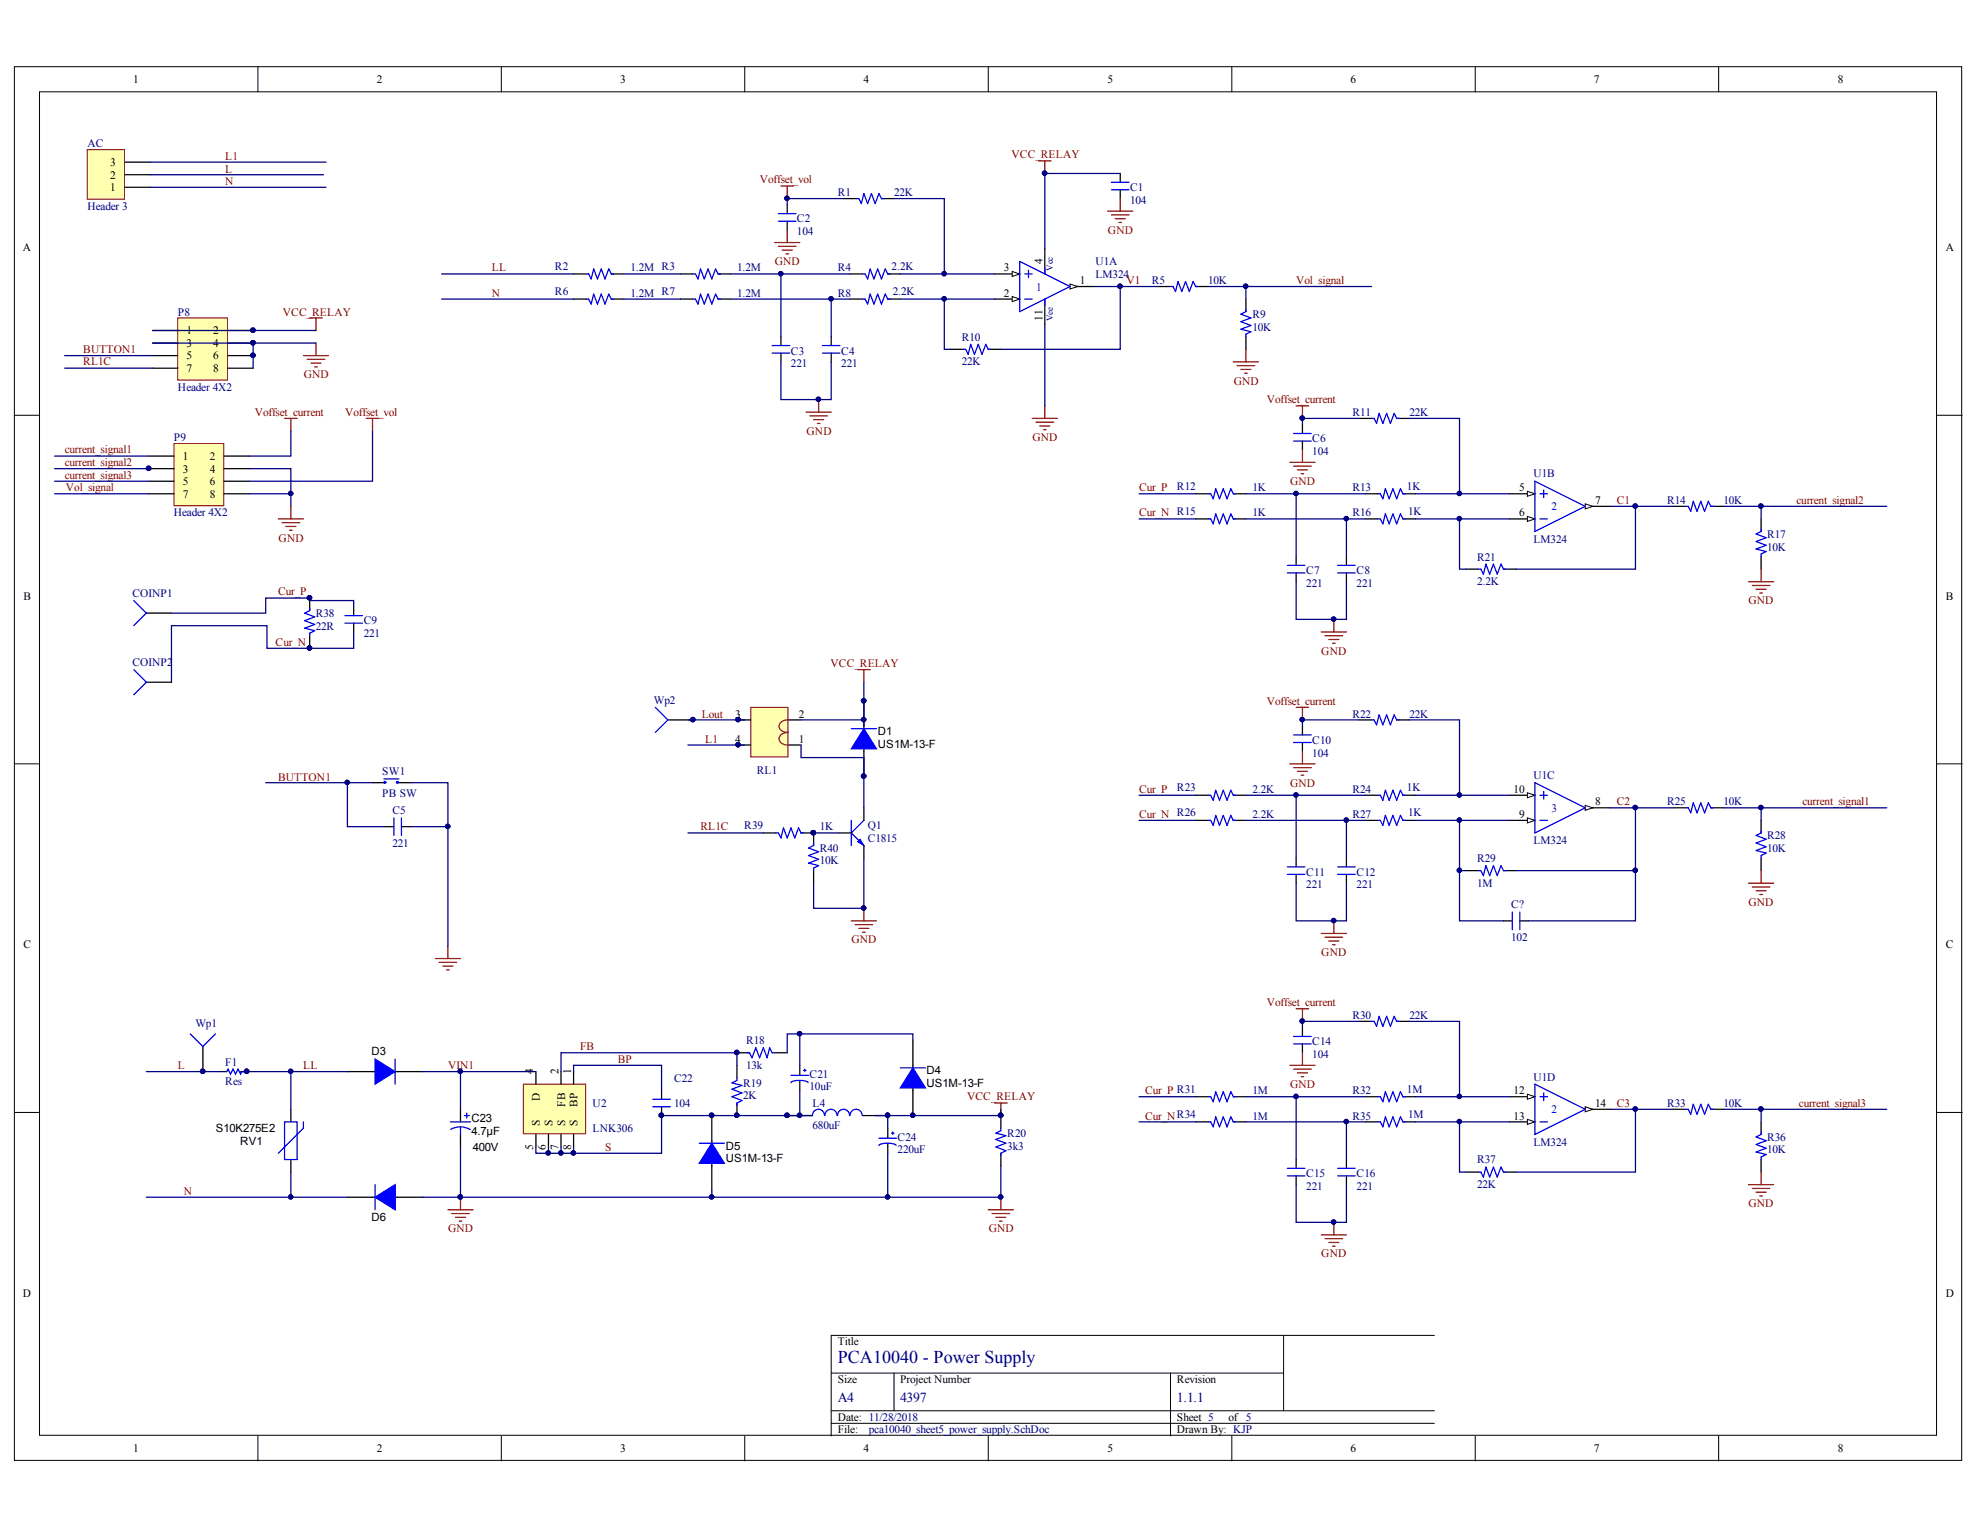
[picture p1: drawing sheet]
<svg xmlns="http://www.w3.org/2000/svg" width="279mm" height="216mm" viewBox="0 0 279 216" stroke-linecap="round" stroke-linejoin="round" font-family="sans-serif">
<defs><g id="words">
<text font-size="2.5" fill="#000080" x="118.2" y="192.3">PCA10040 - Power Supply</text>
<g font-size="1.9" fill="#000080">
<text x="118.2" y="197.8">A4</text>
<text x="127" y="197.8">4397</text>
<text x="166.1" y="197.8">1.1.1</text>
</g>
<g font-size="1.6">
<text x="18.8" y="11.8">1</text>
<text x="53.2" y="11.8">2</text>
<text x="87.5" y="11.8">3</text>
<text x="121.8" y="11.8">4</text>
<text x="156.3" y="11.8">5</text>
<text x="190.6" y="11.8">6</text>
<text x="224.9" y="11.8">7</text>
<text x="259.3" y="11.8">8</text>
<text x="15.6" y="23.4">3</text>
<text x="15.6" y="27">1</text>
<text x="15.6" y="25.2">2</text>
<text x="3.2" y="35.4">A</text>
<text x="274.6" y="35.4">A</text>
<text x="141.6" y="38.3">3</text>
<text x="141.6" y="41.8">2</text>
<text x="147.1" y="37.3" transform="rotate(-90 147.1 37.3)">4</text>
<text x="152.4" y="40.1">1</text>
<text x="26.3" y="47.2">1</text>
<text x="30.1" y="47.2">2</text>
<text x="147.1" y="45.2" transform="rotate(-90 147.1 45.2)">11</text>
<text x="26.3" y="48.9">3</text>
<text x="26.3" y="50.7">5</text>
<text x="26.3" y="52.5">7</text>
<text x="30.1" y="48.9">4</text>
<text x="30.1" y="50.7">6</text>
<text x="30.1" y="52.5">8</text>
<text x="25.8" y="64.9">1</text>
<text x="29.6" y="64.9">2</text>
<text x="25.8" y="66.7">3</text>
<text x="25.8" y="68.5">5</text>
<text x="25.8" y="70.2">7</text>
<text x="29.6" y="66.7">4</text>
<text x="29.6" y="68.5">6</text>
<text x="29.6" y="70.2">8</text>
<text x="214.4" y="69.3">5</text>
<text x="225.1" y="71.1">7</text>
<text x="214.4" y="72.9">6</text>
<text x="3.3" y="84.6">B</text>
<text x="274.6" y="84.6">B</text>
<text x="103.8" y="101.3">3</text>
<text x="112.7" y="101.3">2</text>
<text x="103.8" y="104.8">4</text>
<text x="112.7" y="104.8">1</text>
<text x="123.9" y="105.5">US1M-13-F</text>
<text x="123.9" y="103.7">D1</text>
<text x="213.6" y="111.8">10</text>
<text x="225.1" y="113.6">8</text>
<text x="214.4" y="115.4">9</text>
<text x="3.3" y="133.8">C</text>
<text x="274.6" y="133.8">C</text>
<text x="52.4" y="148.9">D3</text>
<text x="75.3" y="151.6" transform="rotate(-90 75.3 151.6)">4</text>
<text x="76.2" y="155.4" transform="rotate(-90 76.2 155.4)">D</text>
<text x="78.8" y="151.6" transform="rotate(-90 78.8 151.6)">2</text>
<text x="80.6" y="151.6" transform="rotate(-90 80.6 151.6)">1</text>
<text x="130.7" y="153.3">US1M-13-F</text>
<text x="130.7" y="151.6">D4</text>
<text x="213.6" y="154.4">12</text>
<text x="30.4" y="159.8">S10K275E2</text>
<text x="33.9" y="161.5">RV1</text>
<text x="66.5" y="160.1">4.7µF</text>
<text x="66.5" y="158.3">C23</text>
<text x="76.2" y="158.8" transform="rotate(-90 76.2 158.8)">S</text>
<text x="78" y="158.8" transform="rotate(-90 78 158.8)">S</text>
<text x="79.7" y="158.8" transform="rotate(-90 79.7 158.8)">S</text>
<text x="79.7" y="156.2" transform="rotate(-90 79.7 156.2)">FB</text>
<text x="81.5" y="158.8" transform="rotate(-90 81.5 158.8)">S</text>
<text x="81.5" y="156.2" transform="rotate(-90 81.5 156.2)">BP</text>
<text x="213.6" y="158">13</text>
<text x="225.1" y="156.2">14</text>
<text x="66.7" y="162.4">400V</text>
<text x="75.3" y="162.3" transform="rotate(-90 75.3 162.3)">5</text>
<text x="77" y="162.3" transform="rotate(-90 77 162.3)">6</text>
<text x="78.8" y="162.3" transform="rotate(-90 78.8 162.3)">7</text>
<text x="80.6" y="162.3" transform="rotate(-90 80.6 162.3)">8</text>
<text x="102.4" y="164">US1M-13-F</text>
<text x="102.4" y="162.2">D5</text>
<text x="52.4" y="172.4">D6</text>
<text x="3.2" y="183">D</text>
<text x="274.6" y="183">D</text>
<text x="118.2" y="189.9">Title</text>
<text x="118.2" y="195.2">Size</text>
<text x="127" y="195.2">Project Number</text>
<text x="166.1" y="195.2">Revision</text>
<text x="118.2" y="200.5">Date: 11/28/2018</text>
<text x="118.2" y="202.3">File:</text>
<text x="166.1" y="200.5">Sheet 5</text>
<text x="166.1" y="202.3">Drawn By: KJP</text>
<text x="173.3" y="200.5">of 5</text>
<text x="18.8" y="204.9">1</text>
<text x="53.2" y="204.9">2</text>
<text x="87.5" y="204.9">3</text>
<text x="121.8" y="204.9">4</text>
<text x="156.3" y="204.9">5</text>
<text x="190.6" y="204.9">6</text>
<text x="224.9" y="204.9">7</text>
<text x="259.3" y="204.9">8</text>
</g>
<g font-size="1.6" fill="#000080">
<text x="12.3" y="20.8">AC</text>
<text x="12.3" y="29.6">Header 3</text>
<text x="118.2" y="27.6">R1</text>
<text x="126.2" y="27.6">22K</text>
<text x="159.5" y="27">C1</text>
<text x="159.5" y="28.7">104</text>
<text x="112.5" y="31.4">C2</text>
<text x="112.5" y="33.1">104</text>
<text x="78.3" y="38.1">R2</text>
<text x="78.3" y="41.7">R6</text>
<text x="89" y="38.3">1.2M R3</text>
<text x="89" y="41.8">1.2M R7</text>
<text x="104" y="38.3">1.2M</text>
<text x="104" y="41.8">1.2M</text>
<text x="118.2" y="38.3">R4</text>
<text x="118.2" y="41.8">R8</text>
<text x="125.8" y="38.1">2.2K</text>
<text x="126" y="41.7">2.2K</text>
<text x="154.6" y="37.5">U1A</text>
<text x="154.6" y="39.2">LM324</text>
<text x="162.5" y="40.1">R5</text>
<text x="170.5" y="40.1">10K</text>
<text x="25.1" y="44.6">P8</text>
<text x="176.7" y="44.9">R9</text>
<text x="176.7" y="46.7">10K</text>
<text x="111.6" y="50">C3</text>
<text x="111.6" y="51.8">221</text>
<text x="118.7" y="50">C4</text>
<text x="118.7" y="51.8">221</text>
<text x="135.7" y="48.1">R10</text>
<text x="135.7" y="51.6">22K</text>
<text x="25.1" y="55.1">Header 4X2</text>
<text x="190.8" y="58.7">R11</text>
<text x="198.9" y="58.7">22K</text>
<text x="24.5" y="62.2">P9</text>
<text x="185.2" y="62.4">C6</text>
<text x="185.2" y="64.2">104</text>
<text x="166.1" y="69.1">R12</text>
<text x="176.7" y="69.3">1K</text>
<text x="190.8" y="69.3">R13</text>
<text x="198.5" y="69.1">1K</text>
<text x="216.4" y="67.4">U1B</text>
<text x="235.2" y="71.1">R14</text>
<text x="243.2" y="71.1">10K</text>
<text x="24.5" y="72.9">Header 4X2</text>
<text x="176.7" y="72.9">1K</text>
<text x="190.8" y="72.9">R16</text>
<text x="198.7" y="72.7">1K</text>
<text x="216.4" y="76.6">LM324</text>
<text x="249.4" y="75.9">R17</text>
<text x="249.4" y="77.7">10K</text>
<text x="184.3" y="81.1">C7</text>
<text x="184.3" y="82.8">221</text>
<text x="191.4" y="81.1">C8</text>
<text x="191.4" y="82.8">221</text>
<text x="208.4" y="79.1">R21</text>
<text x="208.4" y="82.6">2.2K</text>
<text x="18.7" y="84.2">COINP1</text>
<text x="44.6" y="87.1">R38</text>
<text x="44.6" y="88.8">22R</text>
<text x="51.3" y="88.1">C9</text>
<text x="51.3" y="89.9">221</text>
<text x="18.7" y="94">COINP2</text>
<text x="92.3" y="99.3">Wp2</text>
<text x="190.8" y="101.3">R22</text>
<text x="198.9" y="101.3">22K</text>
<text x="185.2" y="105">C10</text>
<text x="185.2" y="106.8">104</text>
<text x="53.9" y="109.4">SW1</text>
<text x="53.9" y="112.4">PB SW</text>
<text x="106.8" y="109.2">RL1</text>
<text x="166.1" y="111.7">R23</text>
<text x="176.7" y="111.8">2.2K</text>
<text x="190.8" y="111.8">R24</text>
<text x="198.5" y="111.7">1K</text>
<text x="216.4" y="109.9">U1C</text>
<text x="235.2" y="113.6">R25</text>
<text x="243.2" y="113.6">10K</text>
<text x="55.4" y="114.9">C5</text>
<text x="55.4" y="119.5">221</text>
<text x="105" y="117">R39</text>
<text x="115.7" y="117.2">1K</text>
<text x="122.4" y="117">Q1</text>
<text x="122.4" y="118.8">C1815</text>
<text x="176.7" y="115.4">2.2K</text>
<text x="190.8" y="115.4">R27</text>
<text x="198.7" y="115.2">1K</text>
<text x="216.4" y="119.1">LM324</text>
<text x="249.4" y="118.4">R28</text>
<text x="115.7" y="120.2">R40</text>
<text x="115.7" y="122">10K</text>
<text x="184.3" y="123.6">C11</text>
<text x="184.3" y="125.4">221</text>
<text x="191.4" y="123.6">C12</text>
<text x="191.4" y="125.4">221</text>
<text x="208.4" y="121.6">R29</text>
<text x="208.4" y="125.2">1M</text>
<text x="249.4" y="120.2">10K</text>
<text x="213.3" y="128.1">C?</text>
<text x="213.3" y="132.8">102</text>
<text x="190.8" y="143.8">R30</text>
<text x="198.9" y="143.8">22K</text>
<text x="27.6" y="144.9">Wp1</text>
<text x="105.3" y="147.3">R18</text>
<text x="185.2" y="147.5">C14</text>
<text x="185.2" y="149.3">104</text>
<text x="31.8" y="150.4">F1</text>
<text x="31.8" y="153.2">Res</text>
<text x="95.1" y="152.7">C22</text>
<text x="104.9" y="153.3">R19</text>
<text x="104.9" y="155.1">2K</text>
<text x="105.3" y="150.9">13k</text>
<text x="114.2" y="152.2">C21</text>
<text x="114.2" y="153.8">10uF</text>
<text x="176.7" y="154.4">1M</text>
<text x="190.8" y="154.4">R32</text>
<text x="198.5" y="154.3">1M</text>
<text x="216.4" y="152.5">U1D</text>
<text x="83.6" y="156.2">U2</text>
<text x="83.6" y="159.8">LNK306</text>
<text x="95.1" y="156.2">104</text>
<text x="114.7" y="156.2">L4</text>
<text x="114.7" y="159.3">680uF</text>
<text x="126.7" y="160.9">C24</text>
<text x="142.1" y="160.4">R20</text>
<text x="176.7" y="158">1M</text>
<text x="190.8" y="158">R35</text>
<text x="198.7" y="157.8">1M</text>
<text x="216.4" y="161.7">LM324</text>
<text x="235.2" y="156.2">R33</text>
<text x="243.2" y="156.2">10K</text>
<text x="249.4" y="160.9">R36</text>
<text x="126.7" y="162.7">220uF</text>
<text x="142.1" y="162.2">3k3</text>
<text x="184.3" y="166.1">C15</text>
<text x="184.3" y="167.9">221</text>
<text x="191.4" y="166.1">C16</text>
<text x="191.4" y="167.9">221</text>
<text x="208.4" y="164.2">R37</text>
<text x="208.4" y="167.7">22K</text>
<text x="249.4" y="162.7">10K</text>
<text x="122.6" y="202.3">pca10040_sheet5_power_supply.SchDoc</text>
</g>
<g font-size="1.6" fill="#800000">
<text x="31.8" y="22.6">L1</text>
<text x="142.7" y="22.3">VCC_RELAY</text>
<text x="31.8" y="26.1">N</text>
<text x="31.8" y="24.3">L</text>
<text x="107.2" y="25.9">Voffset_vol</text>
<text x="156.3" y="33">GND</text>
<text x="69.4" y="38.3">LL</text>
<text x="69.4" y="41.8">N</text>
<text x="109.3" y="37.5">GND</text>
<text x="159" y="40.1">V1</text>
<text x="182.9" y="40.1">Vol_signal</text>
<text x="39.9" y="44.6">VCC_RELAY</text>
<text x="11.8" y="51.6">RL1C</text>
<text x="11.8" y="49.9">BUTTON1</text>
<text x="42.9" y="53.3">GND</text>
<text x="35.9" y="58.7">Voffset_current</text>
<text x="48.7" y="58.7">Voffset_vol</text>
<text x="174.1" y="54.3">GND</text>
<text x="178.8" y="56.9">Voffset_current</text>
<text x="9.1" y="64">current_signal1</text>
<text x="9.1" y="65.8">current_signal2</text>
<text x="113.8" y="61.4">GND</text>
<text x="145.7" y="62.2">GND</text>
<text x="9.1" y="67.5">current_signal3</text>
<text x="9.3" y="69.3">Vol_signal</text>
<text x="160.7" y="69.3">Cur_P</text>
<text x="182.1" y="68.5">GND</text>
<text x="228.1" y="71.1">C1</text>
<text x="253.5" y="71.1">current_signal2</text>
<text x="39.3" y="76.4">GND</text>
<text x="160.7" y="72.9">Cur_N R15</text>
<text x="39.2" y="84">Cur_P</text>
<text x="246.7" y="85.3">GND</text>
<text x="38.9" y="91.1">Cur_N</text>
<text x="117.2" y="94.2">VCC_RELAY</text>
<text x="186.5" y="92.4">GND</text>
<text x="99" y="101.3">Lout</text>
<text x="178.8" y="99.5">Voffset_current</text>
<text x="99.5" y="104.8">L1</text>
<text x="39.2" y="110.1">BUTTON1</text>
<text x="160.7" y="111.8">Cur_P</text>
<text x="182.1" y="111">GND</text>
<text x="228.1" y="113.6">C2</text>
<text x="254.4" y="113.6">current_signal1</text>
<text x="98.8" y="117.2">RL1C</text>
<text x="160.7" y="115.4">Cur_N R26</text>
<text x="246.7" y="127.8">GND</text>
<text x="120.2" y="133.1">GND</text>
<text x="186.5" y="134.9">GND</text>
<text x="178.8" y="142">Voffset_current</text>
<text x="81.9" y="148.2">FB</text>
<text x="87.2" y="150">BP</text>
<text x="25.1" y="150.9">L</text>
<text x="42.8" y="150.9">LL</text>
<text x="63.2" y="150.9">VIN1</text>
<text x="136.5" y="155.3">VCC_RELAY</text>
<text x="161.6" y="154.4">Cur_P R31</text>
<text x="182.1" y="153.5">GND</text>
<text x="161.6" y="158">Cur_NR34</text>
<text x="228.1" y="156.2">C3</text>
<text x="253.8" y="156.2">current_signal3</text>
<text x="85.4" y="162.4">S</text>
<text x="26" y="168.6">N</text>
<text x="63.2" y="173.9">GND</text>
<text x="139.5" y="173.9">GND</text>
<text x="246.7" y="170.3">GND</text>
<text x="186.5" y="177.4">GND</text>
</g>
<g font-size="1.6" fill="#00f">
<text x="146.2" y="41">1</text>
<text x="218.9" y="72">2</text>
<text x="218.9" y="114.5">3</text>
<text x="218.9" y="157.1">2</text>
</g>
<g font-size="1.3" fill="#000080">
<text x="148.6" y="38.2" transform="rotate(-90 148.6 38.2)">Vcc</text>
<text x="148.6" y="45.3" transform="rotate(-90 148.6 45.3)">Vee</text>
</g>
</g></defs>
<g fill="#fff" stroke="#000" stroke-width=".14">
<path d="M2 9.4h274.8v196.7h-274.8z"/>
<path d="M5.6 13h267.7v189.5h-267.7z"/>
</g>
<g fill="none" stroke="#000" stroke-width=".14">
<path d="M36.4 9.4v3.6M70.7 9.4v3.6M105.1 9.4v3.6M139.5 9.4v3.6M173.8 9.4v3.6M208.2 9.4v3.6M242.5 9.4v3.6M2 58.6h3.6M273.3 58.6h3.6M2 107.8h3.6M273.3 107.8h3.6M2 157h3.6"/>
<path d="M273.3 157h3.6M117.3 193.8h63.8M117.3 199.1h85.1M126.2 193.8v5.3M165.2 193.8v8.8M181.1 188.4v10.7M202.4 188.4h-85.1v14.2M36.4 202.6v3.6M70.7 202.6v3.6M105.1 202.6v3.6M117.3 200.8h85.1M139.5 202.6v3.6"/>
<path d="M173.8 202.6v3.6M208.2 202.6v3.6M242.5 202.6v3.6"/>
</g>
<path d="M147.4 35.1v3.6M151 40.4h3.5" fill="none" stroke="#000" stroke-width=".18"/>
<path d="M151 40.1l1 .3-1 .4z" fill="#fff"/>
<path d="M151 40.1l1 .3-1 .4z" fill="none" stroke="#000" stroke-width=".14"/>
<path d="M140.3 38.7h3.6M147.4 42.2v3.5" fill="none" stroke="#000" stroke-width=".18"/>
<path d="M142.8 38.3l1.1 .4-1.1 .3z" fill="#fff"/>
<path d="M142.8 38.3l1.1 .4-1.1 .3z" fill="none" stroke="#000" stroke-width=".14"/>
<path d="M140.3 42.2h3.6" fill="none" stroke="#000" stroke-width=".18"/>
<path d="M142.8 41.8l1.1 .4-1.1 .4z" fill="#fff"/>
<path d="M142.8 41.8l1.1 .4-1.1 .4z" fill="none" stroke="#000" stroke-width=".14"/>
<g fill="none" stroke="#00f" stroke-width=".18">
<path d="M82.7 38.7h.4l.3 .7 .4-1.5 .5 1.5 .5-1.5 .6 1.5 .5-1.5 .4 .8h.3M97.8 38.7h.3l.4 .7 .3-1.5 .6 1.5 .5-1.5 .5 1.5 .6-1.5 .3 .8h.4M109.8 31.2h2.5M109.8 30.2h2.5M120.8 28h.4l.3 .7 .4-1.4 .5 1.4 .6-1.4 .5 1.4 .5-1.4 .4 .7h.3M121.7 38.7h.4l.3 .7 .4-1.5 .5 1.5 .6-1.5 .5 1.5 .5-1.5 .4 .8h.3M143.9 36.9l7.1 3.5-7.1 3.6zM144.6 38.7h1.1M145.1 38.1v1.1M147.4 37.8v.9M156.8 26.8h2.5M156.8 25.7h2.5"/>
<path d="M82.7 42.2h.4l.3 .7 .4-1.4 .5 1.4 .5-1.4 .6 1.4 .5-1.4 .4 .7h.3M97.8 42.2h.3l.4 .7 .3-1.4 .6 1.4 .5-1.4 .5 1.4 .6-1.4 .3 .7h.4M109 49.8h2.4M109 48.8h2.4M116.1 49.8h2.4M116.1 48.8h2.4M121.7 42.2h.4l.3 .7 .4-1.4 .5 1.4 .6-1.4 .5 1.4 .5-1.4 .4 .7h.3M135.9 49.3h.4l.3 .7 .4-1.4 .5 1.4 .5-1.4 .6 1.4 .5-1.4 .4 .7h.3M144.6 42.2h1.1M147.4 42.2v.9M165.2 40.4h.3l.4 .7 .3-1.4 .6 1.4 .5-1.4 .5 1.4 .6-1.4 .3 .7h.4M175.8 43.6v.4l-.7 .3 1.4 .6-1.4 .5 1.4 .5-1.4 .6 1.4 .3-.7 .4v.3"/>
</g>
<g fill="none" stroke="#000" stroke-width=".18">
<path d="M80.9 38.7h1.8M86.3 38.7h1.7M96 38.7h1.8M101.3 38.7h1.8M111.1 28.9v1.3M111.1 31.2v1.3M119.1 28h1.7M120 38.7h1.7M124.4 28h1.8M125.3 38.7h1.7M158.1 24.5v1.2M158.1 26.8v1.2"/>
<path d="M80.9 42.2h1.8M86.3 42.2h1.7M96 42.2h1.8M101.3 42.2h1.8M110.2 47.5v1.3M110.2 49.8v1.3M117.3 47.5v1.3M117.3 49.8v1.3M120 42.2h1.7M125.3 42.2h1.7M134.1 49.3h1.8M139.5 49.3h1.7"/>
<path d="M163.4 40.4h1.8M168.7 40.4h1.8M175.8 42.2v1.8M175.8 47.5v1.8M223.7 156.5h3.5"/>
</g>
<g fill="none" stroke="#800000" stroke-width=".18">
<path d="M109.3 34.2h3.6M109.8 34.8h2.5M110.2 26.3h1.8M110.4 35.3h1.4M110.9 35.8h.4M111.1 26.3v1.7M111.1 32.5v1.7M146.6 22.7h1.7M147.4 22.7v1.8M156.3 29.8h3.6M156.8 30.3h2.5M157.4 30.9h1.4"/>
<path d="M157.9 31.4h.4M158.1 28v1.8M113.7 58.2h3.6M114.3 58.7h2.5M114.8 59.2h1.4M115.3 59.8h.4M115.5 56.4v1.8M145.7 59h3.5M146.2 59.6h2.5M147.4 57.3v1.7M174 51.1h3.6M174.6 51.6h2.5"/>
<path d="M175.1 52.1h1.4M175.6 52.7h.4M175.8 49.3v1.8M146.7 60.1h1.4M147.3 60.6h.3"/>
</g>
<g fill="#000080" stroke="#000080" stroke-width=".14">
<circle cx="147.4" cy="24.4" r=".31"/>
<circle cx="115.5" cy="56.3" r=".31"/>
<circle cx="111.1" cy="28" r=".31"/>
</g>
<path d="M223.7 156.2l1.1 .3-1.1 .4z" fill="#fff"/>
<path d="M223.7 156.2l1.1 .3-1.1 .4z" fill="none" stroke="#000" stroke-width=".14"/>
<path d="M213 154.8h3.6" fill="none" stroke="#000" stroke-width=".18"/>
<path d="M215.5 154.4l1.1 .4-1.1 .3z" fill="#fff"/>
<path d="M215.5 154.4l1.1 .4-1.1 .3z" fill="none" stroke="#000" stroke-width=".14"/>
<path d="M213 158.3h3.6" fill="none" stroke="#000" stroke-width=".18"/>
<path d="M215.5 158l1.1 .3-1.1 .4z" fill="#fff"/>
<path d="M215.5 158l1.1 .3-1.1 .4z" fill="none" stroke="#000" stroke-width=".14"/>
<g fill="none" stroke="#00f" stroke-width=".18">
<path d="M170.5 154.8h.3l.4 .7 .4-1.4 .5 1.4 .5-1.4 .5 1.4 .6-1.4 .3 .7h.4M170.5 158.3h.3l.4 .7 .4-1.4 .5 1.4 .5-1.4 .5 1.4 .6-1.4 .3 .7h.4M182.5 147.3h2.5M182.5 146.3h2.5M193.5 144.1h.4l.4 .7 .3-1.4 .5 1.4 .6-1.4 .5 1.4 .5-1.4 .4 .7h.3M194.4 154.8h.4l.3 .7 .4-1.4 .5 1.4 .6-1.4 .5 1.4 .5-1.4 .4 .7h.3M194.4 158.3h.4l.3 .7 .4-1.4 .5 1.4 .6-1.4 .5 1.4 .5-1.4 .4 .7h.3M216.6 153l7.1 3.5-7.1 3.6zM217.3 154.8h1.1M217.3 158.3h1.1M217.8 154.2v1.1M237.9 156.5h.3l.4 .7 .3-1.4 .6 1.4 .5-1.4 .5 1.4 .6-1.4 .3 .7h.4"/>
<path d="M248.5 159.7v.4l-.7 .3 1.4 .6-1.4 .5 1.4 .5-1.4 .6 1.4 .3-.7 .4v.3M181.7 165.9h2.4M181.7 164.9h2.4M188.8 165.9h2.4M188.8 164.9h2.4M208.6 165.4h.4l.3 .7 .4-1.4 .5 1.4 .5-1.4 .6 1.4 .5-1.4 .4 .7h.3"/>
</g>
<g fill="none" stroke="#000" stroke-width=".18">
<path d="M223.7 114h3.5M168.7 154.8h1.8M168.7 158.3h1.8M174 154.8h1.8M174 158.3h1.8M183.8 145v1.3M183.8 147.3v1.3M191.8 144.1h1.7M192.7 154.8h1.7M192.7 158.3h1.7M197.1 144.1h1.8M198 154.8h1.7"/>
<path d="M198 158.3h1.7M236.1 156.5h1.8M241.4 156.5h1.8M248.5 158.3v1.8M182.9 163.6v1.3M182.9 165.9v1.3M190 163.6v1.3M190 165.9v1.3M206.8 165.4h1.8M212.2 165.4h1.7M248.5 163.6v1.8"/>
</g>
<g fill="none" stroke="#800000" stroke-width=".18">
<path d="M182 150.3h3.6M182.5 150.9h2.5M182.9 142.4h1.8M183.1 151.4h1.4M183.6 151.9h.4M183.8 142.4v1.7M183.8 148.6v1.7M186.4 174.3h3.6M187 174.8h2.5M187.5 175.3h1.4M188 175.9h.4M188.2 172.5v1.8"/>
<path d="M246.7 167.2h3.6M247.3 167.7h2.5M247.8 168.2h1.4M248.3 168.8h.4M248.5 165.4v1.8"/>
</g>
<g fill="#000080" stroke="#000080" stroke-width=".14">
<circle cx="188.2" cy="172.4" r=".31"/>
<circle cx="183.8" cy="144.1" r=".31"/>
</g>
<path d="M223.7 113.6l1.1 .4-1.1 .3z" fill="#fff"/>
<path d="M223.7 113.6l1.1 .4-1.1 .3z" fill="none" stroke="#000" stroke-width=".14"/>
<path d="M213 112.2h3.6" fill="none" stroke="#000" stroke-width=".18"/>
<path d="M215.5 111.9l1.1 .3-1.1 .4z" fill="#fff"/>
<path d="M215.5 111.9l1.1 .3-1.1 .4z" fill="none" stroke="#000" stroke-width=".14"/>
<path d="M213 115.8h3.6" fill="none" stroke="#000" stroke-width=".18"/>
<path d="M215.5 115.4l1.1 .4-1.1 .3z" fill="#fff"/>
<path d="M215.5 115.4l1.1 .4-1.1 .3z" fill="none" stroke="#000" stroke-width=".14"/>
<g fill="none" stroke="#00f" stroke-width=".18">
<path d="M170.5 112.2h.3l.4 .7 .4-1.4 .5 1.4 .5-1.4 .5 1.4 .6-1.4 .3 .7h.4M170.5 115.8h.3l.4 .7 .4-1.4 .5 1.4 .5-1.4 .5 1.4 .6-1.4 .3 .7h.4M182.5 104.8h2.5M182.5 103.7h2.5M193.5 101.6h.4l.4 .7 .3-1.4 .5 1.4 .6-1.4 .5 1.4 .5-1.4 .4 .7h.3M194.4 112.2h.4l.3 .7 .4-1.4 .5 1.4 .6-1.4 .5 1.4 .5-1.4 .4 .7h.3M194.4 115.8h.4l.3 .7 .4-1.4 .5 1.4 .6-1.4 .5 1.4 .5-1.4 .4 .7h.3M216.6 110.4l7.1 3.6-7.1 3.5zM217.3 112.2h1.1M217.3 115.8h1.1M217.8 111.7v1.1M237.9 114h.3l.4 .7 .3-1.4 .6 1.4 .5-1.4 .5 1.4 .6-1.4 .3 .7h.4"/>
<path d="M248.5 117.2v.3l-.7 .4 1.4 .5-1.4 .6 1.4 .5-1.4 .5 1.4 .4-.7 .3v.4M181.7 123.4h2.4M181.7 122.3h2.4M188.8 123.4h2.4M188.8 122.3h2.4M208.6 122.9h.4l.3 .7 .4-1.5 .5 1.5 .5-1.5 .6 1.5 .5-1.5 .4 .8h.3"/>
</g>
<g fill="none" stroke="#000" stroke-width=".18">
<path d="M223.7 71.5h3.5M168.7 112.2h1.8M168.7 115.8h1.8M174 112.2h1.8M174 115.8h1.8M183.8 102.5v1.2M183.8 104.8v1.2M191.8 101.6h1.7M192.7 112.2h1.7M192.7 115.8h1.7M197.1 101.6h1.8M198 112.2h1.7"/>
<path d="M198 115.8h1.7M236.1 114h1.8M241.4 114h1.8M248.5 115.8v1.7M182.9 121.1v1.2M182.9 123.4v1.2M190 121.1v1.2M190 123.4v1.2M206.8 122.9h1.8M212.2 122.9h1.7M248.5 121.1v1.8"/>
</g>
<g fill="none" stroke="#800000" stroke-width=".18">
<path d="M182.9 99.8h1.8M183.8 99.8v1.8M182 107.8h3.6M182.5 108.3h2.5M183.1 108.9h1.4M183.6 109.4h.4M183.8 106v1.8M186.4 131.7h3.6M187 132.2h2.5M187.5 132.8h1.4M188 133.3h.4M188.2 129.9v1.8"/>
<path d="M246.7 124.6h3.6M247.3 125.2h2.5M247.8 125.7h1.4M248.3 126.2h.4M248.5 122.9v1.7"/>
</g>
<g fill="#000080" stroke="#000080" stroke-width=".14">
<circle cx="188.2" cy="129.9" r=".31"/>
<circle cx="183.8" cy="101.5" r=".31"/>
</g>
<path d="M223.7 71.1l1.1 .4-1.1 .3z" fill="#fff"/>
<path d="M223.7 71.1l1.1 .4-1.1 .3z" fill="none" stroke="#000" stroke-width=".14"/>
<path d="M213 69.7h3.6" fill="none" stroke="#000" stroke-width=".18"/>
<path d="M215.5 69.3l1.1 .4-1.1 .3z" fill="#fff"/>
<path d="M215.5 69.3l1.1 .4-1.1 .3z" fill="none" stroke="#000" stroke-width=".14"/>
<path d="M213 73.2h3.6" fill="none" stroke="#000" stroke-width=".18"/>
<path d="M215.5 72.9l1.1 .3-1.1 .4z" fill="#fff"/>
<path d="M215.5 72.9l1.1 .3-1.1 .4z" fill="none" stroke="#000" stroke-width=".14"/>
<g fill="none" stroke="#00f" stroke-width=".18">
<path d="M193.5 59h.4l.4 .8 .3-1.5 .5 1.5 .6-1.5 .5 1.5 .5-1.5 .4 .7h.3M170.5 69.7h.3l.4 .7 .4-1.4 .5 1.4 .5-1.4 .5 1.4 .6-1.4 .3 .7h.4M170.5 73.2h.3l.4 .7 .4-1.4 .5 1.4 .5-1.4 .5 1.4 .6-1.4 .3 .7h.4M181.7 79.8h2.4M182.5 62.2h2.5M182.5 61.2h2.5M188.8 79.8h2.4M194.4 69.7h.4l.3 .7 .4-1.4 .5 1.4 .6-1.4 .5 1.4 .5-1.4 .4 .7h.3M194.4 73.2h.4l.3 .7 .4-1.4 .5 1.4 .6-1.4 .5 1.4 .5-1.4 .4 .7h.3M216.6 67.9l7.1 3.6-7.1 3.5zM217.3 69.7h1.1M217.3 73.2h1.1"/>
<path d="M217.8 69.1v1.1M237.9 71.5h.3l.4 .7 .3-1.5 .6 1.5 .5-1.5 .5 1.5 .6-1.5 .3 .8h.4M248.5 74.6v.4l-.7 .4 1.4 .5-1.4 .5 1.4 .5-1.4 .6 1.4 .3-.7 .4v.3M43.7 85.8v.4l-.7 .3 1.4 .5-1.4 .6 1.4 .5-1.4 .5 1.4 .4-.7 .4v.3M181.7 80.8h2.4M188.8 80.8h2.4M208.6 80.3h.4l.3 .7 .4-1.4 .5 1.4 .5-1.4 .6 1.4 .5-1.4 .4 .7h.3"/>
</g>
<g fill="none" stroke="#000" stroke-width=".18">
<path d="M183.8 59.9v1.3M191.8 59h1.7M197.1 59h1.8M168.7 69.7h1.8M168.7 73.2h1.8M174 69.7h1.8M174 73.2h1.8M182.9 78.5v1.3M183.8 62.2v1.3M190 78.5v1.3M192.7 69.7h1.7M192.7 73.2h1.7"/>
<path d="M198 69.7h1.7M198 73.2h1.7M236.1 71.5h1.8M241.4 71.5h1.8M248.5 73.2v1.8M248.5 78.5v1.8M43.7 84.4v1.8M43.7 89.7v1.8M182.9 80.8v1.3M190 80.8v1.3M206.8 80.3h1.8M212.2 80.3h1.7"/>
</g>
<g fill="none" stroke="#800000" stroke-width=".18">
<path d="M182.9 57.3h1.8M183.8 57.3v1.7M182 65.2h3.6M182.5 65.8h2.5M183.1 66.3h1.4M183.6 66.8h.4M183.8 63.5v1.7M186.4 89.2h3.6M187 89.7h2.5M187.5 90.2h1.4M188 90.8h.4M188.2 87.4v1.8"/>
<path d="M246.7 82.1h3.6M247.3 82.6h2.5M247.8 83.2h1.4M248.3 83.7h.4M248.5 80.3v1.8M120.1 129.9h3.6M120.7 130.5h2.4M121.2 131h1.4M121.7 131.5h.4M121.9 128.2v1.7"/>
</g>
<g fill="#000080" stroke="#000080" stroke-width=".14">
<circle cx="188.2" cy="87.4" r=".31"/>
<circle cx="183.8" cy="59" r=".31"/>
<circle cx="43.7" cy="91.4" r=".31"/>
<circle cx="43.7" cy="84.3" r=".31"/>
<circle cx="121.9" cy="128.1" r=".31"/>
</g>
<path d="M105.9 99.8h5.3v7h-5.3z" fill="#ffffb0" stroke="#800000" stroke-width=".14"/>
<path d="M104.2 105.1h1.7M104.2 101.6h1.7M111.3 105.1h1.7M111.3 101.6h1.7" fill="none" stroke="#000" stroke-width=".18"/>
<g fill="#000080" stroke="#000080" stroke-width=".14">
<circle cx="104.1" cy="101.5" r=".31"/>
<circle cx="104.1" cy="105.1" r=".31"/>
</g>
<path d="M111.3 101.6a1.03 1.03 0 0 0-1.3 1l.2 .4 .2 .2 .9 .2a1.03 1.03 0 0 0-1.3 1l.2 .4 .2 .2 .9 .1" fill="none" stroke="#f00" stroke-width=".18"/>
<path d="M120.1 115.8v3.5M121.9 115.8l-1.8 1.7 1.4 1.5" fill="none" stroke="#00f" stroke-width=".18"/>
<path d="M121 118.8l.4-.4 .5 .9z" fill="#00f"/>
<path d="M121 118.8l.4-.4 .5 .9z" fill="none" stroke="#00f" stroke-width=".14"/>
<path d="M121.9 98.9v10.7M118.4 117.5h1.7M121.9 114v1.8M121.9 119.3v1.8" fill="none" stroke="#000" stroke-width=".18"/>
<path d="M121 94.5h1.8M121.9 94.5v1.8" fill="none" stroke="#800000" stroke-width=".18"/>
<g fill="#000080" stroke="#000080" stroke-width=".14">
<circle cx="121.9" cy="109.5" r=".31"/>
<circle cx="121.9" cy="98.9" r=".31"/>
</g>
<path d="M121.9 102.8l1.8 2.9h-3.6z" fill="#00f"/>
<path d="M120.1 102.8h3.6M121.9 102.8l1.8 2.9h-3.6z" fill="none" stroke="#00f" stroke-width=".18"/>
<g fill="#000080" stroke="#000080" stroke-width=".14">
<circle cx="121.9" cy="109.5" r=".31"/>
<circle cx="121.9" cy="98.9" r=".31"/>
</g>
<path d="M24.5 62.6h7.1v8.8h-7.1z" fill="#ffffb0" stroke="#800000" stroke-width=".14"/>
<path d="M21 64.4h3.5M21 66.1h3.5M21 67.9h3.5M21 69.7h3.5M31.6 64.4h3.6M31.6 66.1h3.6M31.6 67.9h3.6M31.6 69.7h3.6" fill="none" stroke="#000" stroke-width=".18"/>
<circle cx="21" cy="66.1" r=".31" fill="#000080" stroke="#000080" stroke-width=".14"/>
<path d="M25.1 44.9h7v8.7h-7z" fill="#ffffb0" stroke="#800000" stroke-width=".14"/>
<path d="M21.5 46.6h3.6M21.5 48.4h3.6M21.5 50.2h3.6M21.5 52h3.6M32.2 46.6h3.5M32.2 48.4h3.5M32.2 50.2h3.5M32.2 52h3.5" fill="none" stroke="#000" stroke-width=".18"/>
<g fill="#000080" stroke="#000080" stroke-width=".14">
<circle cx="35.7" cy="46.6" r=".31"/>
<circle cx="35.7" cy="48.4" r=".31"/>
<circle cx="35.7" cy="50.1" r=".31"/>
</g>
<path d="M12.3 21.1h5.3v7h-5.3z" fill="#ffffb0" stroke="#800000" stroke-width=".14"/>
<g fill="none" stroke="#000" stroke-width=".18">
<path d="M17.6 26.4h3.6M17.6 24.7h3.6M17.6 22.9h3.6M31.3 151.2h.7M34.1 151.2h.7M41 156.5v1.8M93.4 153.9v1.2M93.4 156.2v1.2M104 148.6h1.8M104 150.3v1.8M104 155.6v1.8M109.3 148.6h1.8"/>
<path d="M141.2 157.4v1.8M41 163.6v1.8M141.2 162.7v1.8"/>
</g>
<g fill="none" stroke="#800000" stroke-width=".18">
<path d="M40.2 59h1.7M41 59v1.8M51.7 59h1.8M52.6 59v1.8M39.3 73.2h3.5M39.8 73.8h2.5M40.3 74.3h1.5M40.9 74.8h.3M41 71.5v1.7M139.5 170.7h3.5M140 171.2h2.5M140.5 171.8h1.4"/>
<path d="M141.1 172.3h.3M141.2 168.9v1.8"/>
</g>
<g fill="#000080" stroke="#000080" stroke-width=".14">
<circle cx="34.8" cy="151.2" r=".31"/>
<circle cx="141.2" cy="168.9" r=".31"/>
<circle cx="104" cy="148.5" r=".31"/>
<circle cx="104" cy="157.4" r=".31"/>
<circle cx="93.3" cy="157.4" r=".31"/>
<circle cx="141.2" cy="157.4" r=".31"/>
</g>
<path d="M32 151.2l.2-.3 .3 .7 .4-.7 .3 .7 .4-.7 .3 .7 .2-.4M40.2 158.3h1.7v5.3h-1.7zM42.8 158.3v.9l-3.5 3.5M92.1 156.2h2.5M92.1 155.1h2.5M104 152.1v.4l-.7 .3 1.4 .4-1.4 .5 1.4 .5-1.4 .6 1.4 .5-.7 .3v.4M105.4 148.6h.4l.3 .7 .6-1.5 .5 1.5 .5-1.5 .5 1.5 .4-1.5 .4 .8h.3M141.2 159.2v.3l-.7 .4 1.4 .4-1.4 .5 1.4 .5-1.4 .6 1.4 .5-.7 .3v.4" fill="none" stroke="#00f" stroke-width=".18"/>
<path d="M73.8 153h8.8v7h-8.8z" fill="#ffffb0" stroke="#800000" stroke-width=".14"/>
<path d="M75.6 151.2v1.8M79.2 151.2v1.8M80.9 151.2v1.8M128.8 146.8v10.6M75.6 160.1v1.8M77.4 160.1v1.8M79.2 160.1v1.8M80.9 160.1v1.8" fill="none" stroke="#000" stroke-width=".18"/>
<path d="M63.2 170.7h3.6M63.7 171.2h2.5M64.3 171.8h1.4M64.8 172.3h.4M65 168.9v1.8" fill="none" stroke="#800000" stroke-width=".18"/>
<g fill="#000080" stroke="#000080" stroke-width=".14">
<circle cx="64.9" cy="168.9" r=".31"/>
<circle cx="128.8" cy="157.4" r=".31"/>
</g>
<path d="M128.8 150.7l1.8 2.8h-3.6z" fill="#00f"/>
<path d="M127 150.7h3.6M128.8 150.7l1.8 2.8h-3.6z" fill="none" stroke="#00f" stroke-width=".18"/>
<g fill="#000080" stroke="#000080" stroke-width=".14">
<circle cx="128.8" cy="157.4" r=".31"/>
<circle cx="100.4" cy="157.4" r=".31"/>
</g>
<path d="M100.4 157.4v10.7" fill="none" stroke="#000" stroke-width=".18"/>
<path d="M100.4 161.3l1.8 2.9h-3.5z" fill="#00f"/>
<path d="M63.6 158.3h2.8M65 159l.7 .1 .7 .3M65 159l-.7 .1-.7 .3M65 159v1.1M65.5 157.4h.7M65.9 157.1v.7M98.7 161.3h3.5M100.4 161.3l1.8 2.9h-3.5z" fill="none" stroke="#00f" stroke-width=".18"/>
<circle cx="100.4" cy="157.4" r=".31" fill="#000080" stroke="#000080" stroke-width=".14"/>
<path d="M49 151.2h10.7M65 156.5v1.8M65 160.1v1.8" fill="none" stroke="#000" stroke-width=".18"/>
<path d="M52.9 149.4l2.9 1.8-2.9 1.8z" fill="#00f"/>
<path d="M52.9 149.4l2.9 1.8-2.9 1.8zM55.8 149.4v3.6" fill="none" stroke="#00f" stroke-width=".18"/>
<path d="M49 168.9h10.7" fill="none" stroke="#000" stroke-width=".18"/>
<path d="M52.9 168.9l2.9-1.7v3.5z" fill="#00f"/>
<g fill="none" stroke="#00f" stroke-width=".18">
<path d="M18.9 84.7l1.7 1.8-1.7 1.8M18.9 94.5l1.7 1.8-1.7 1.7M48.7 87.9h2.4M48.7 86.9h2.4M92.5 99.8l1.7 1.8-1.7 1.8M54.2 109.9h2.1M55.6 115.4v2.5M56.6 115.4v2.5M109.5 117.5h.3l.4 .7 .4-1.4 .5 1.4 .5-1.4 .5 1.4 .6-1.4 .3 .7h.4M114.8 119v.3l-.7 .4 1.4 .5-1.4 .5 1.4 .6-1.4 .5 1.4 .3-.7 .4v.4M213.4 128.7v2.5M214.5 128.7v2.5"/>
<path d="M26.9 145.9l1.7 1.8 1.8-1.8M111.6 151.7h2.5M113.4 151h.3M113.6 150.9v.3M114 152.8a2.49 2.49 0 0 0-2.4 0M116.3 157.4a.84 .84 0 0 0-.8-.9 .84 .84 0 0 0-.8 .9M118.1 157.4a.85 .85 0 0 0-.8-.9 .85 .85 0 0 0-.9 .9M119.9 157.4a.84 .84 0 0 0-.9-.9 .84 .84 0 0 0-.8 .9M121.7 157.4a.85 .85 0 0 0-.9-.9 .85 .85 0 0 0-.8 .9M125.8 159.9h.4M126 159.7v.4M52.9 168.9l2.9-1.7v3.5z"/>
<path d="M52.9 167.2v3.5M124 160.6h2.5M126.4 161.6a2.49 2.49 0 0 0-2.4 0v.1"/>
<circle cx="54.3" cy="110.4" r=".13"/>
<circle cx="56.1" cy="110.4" r=".14"/>
</g>
<g fill="none" stroke="#800000" stroke-width=".18">
<path d="M42.8 50.2h3.6M43.3 50.7h2.5M43.7 44.9h1.8M43.9 51.2h1.4M44.4 51.8h.4M44.6 44.9v1.7M44.6 48.4v1.8M61.4 135.3h3.6M62 135.8h2.4M62.5 136.3h1.4M63 136.9h.4M63.2 133.5v1.8"/>
<path d="M140.3 155.6h1.8M141.2 155.6v1.8"/>
</g>
<g fill="#000080" stroke="#000080" stroke-width=".14">
<circle cx="141.2" cy="157.4" r=".31"/>
<circle cx="111.1" cy="157.4" r=".31"/>
<circle cx="125.2" cy="157.4" r=".31"/>
<circle cx="28.6" cy="151.2" r=".31"/>
<circle cx="97.8" cy="101.5" r=".31"/>
<circle cx="114.8" cy="117.5" r=".31"/>
<circle cx="147.4" cy="24.4" r=".31"/>
<circle cx="133.2" cy="42.2" r=".31"/>
<circle cx="115.5" cy="56.3" r=".31"/>
<circle cx="110.2" cy="38.6" r=".31"/>
<circle cx="117.3" cy="42.2" r=".31"/>
<circle cx="158" cy="40.4" r=".31"/>
<circle cx="133.2" cy="38.6" r=".31"/>
<circle cx="111.1" cy="28" r=".31"/>
<circle cx="175.8" cy="40.4" r=".31"/>
<circle cx="188.2" cy="172.4" r=".31"/>
<circle cx="182.9" cy="154.7" r=".31"/>
<circle cx="190" cy="158.3" r=".31"/>
<circle cx="205.9" cy="158.3" r=".31"/>
<circle cx="230.7" cy="156.5" r=".31"/>
<circle cx="205.9" cy="154.7" r=".31"/>
<circle cx="183.8" cy="144.1" r=".31"/>
<circle cx="248.5" cy="156.5" r=".31"/>
<circle cx="188.2" cy="129.9" r=".31"/>
<circle cx="182.9" cy="112.2" r=".31"/>
<circle cx="190" cy="115.7" r=".31"/>
<circle cx="205.9" cy="115.7" r=".31"/>
<circle cx="205.9" cy="122.8" r=".31"/>
<circle cx="230.7" cy="122.8" r=".31"/>
<circle cx="230.7" cy="113.9" r=".31"/>
<circle cx="205.9" cy="112.2" r=".31"/>
<circle cx="183.8" cy="101.5" r=".31"/>
<circle cx="248.5" cy="113.9" r=".31"/>
<circle cx="188.2" cy="87.4" r=".31"/>
<circle cx="182.9" cy="69.6" r=".31"/>
<circle cx="190" cy="73.2" r=".31"/>
<circle cx="205.9" cy="73.2" r=".31"/>
<circle cx="230.7" cy="71.4" r=".31"/>
<circle cx="205.9" cy="69.6" r=".31"/>
<circle cx="183.8" cy="59" r=".31"/>
<circle cx="248.5" cy="71.4" r=".31"/>
<circle cx="121.9" cy="101.5" r=".31"/>
<circle cx="121.9" cy="109.5" r=".31"/>
<circle cx="121.9" cy="98.9" r=".31"/>
<circle cx="104.1" cy="105.1" r=".31"/>
<circle cx="104.1" cy="101.5" r=".31"/>
<circle cx="21" cy="66.1" r=".31"/>
<circle cx="41" cy="69.6" r=".31"/>
<circle cx="112.8" cy="157.4" r=".31"/>
<circle cx="77.4" cy="162.7" r=".31"/>
<circle cx="79.1" cy="162.7" r=".31"/>
<circle cx="80.9" cy="162.7" r=".31"/>
<circle cx="104" cy="148.5" r=".31"/>
<circle cx="64.9" cy="151.2" r=".31"/>
<circle cx="125.2" cy="168.9" r=".31"/>
<circle cx="141.2" cy="168.9" r=".31"/>
<circle cx="100.4" cy="168.9" r=".31"/>
<circle cx="112.8" cy="145.9" r=".31"/>
<circle cx="41" cy="168.9" r=".31"/>
<circle cx="64.9" cy="168.9" r=".31"/>
<circle cx="41" cy="151.2" r=".31"/>
<circle cx="104" cy="157.4" r=".31"/>
<circle cx="100.4" cy="157.4" r=".31"/>
<circle cx="93.3" cy="157.4" r=".31"/>
<circle cx="128.8" cy="157.4" r=".31"/>
<circle cx="49" cy="110.4" r=".31"/>
<circle cx="63.2" cy="116.6" r=".31"/>
<circle cx="34.8" cy="151.2" r=".31"/>
<circle cx="35.7" cy="48.4" r=".31"/>
<circle cx="35.7" cy="50.1" r=".31"/>
<circle cx="35.7" cy="46.6" r=".31"/>
<circle cx="43.7" cy="91.4" r=".31"/>
<circle cx="43.7" cy="84.3" r=".31"/>
<circle cx="121.9" cy="128.1" r=".31"/>
</g>
<g fill="none" stroke="#000" stroke-width=".18">
<path d="M20.6 86.5h3.6M20.6 96.3h3.6M49.9 85.6v1.3M49.9 87.9v1.3M52.6 110.4h1.6M54.3 116.7h1.3M56.3 110.4h1.6M56.6 116.7h1.3M94.2 101.6h3.6M107.7 117.5h1.8M113 117.5h1.8v1.8M114.8 122.9v1.7"/>
<path d="M212.2 129.9h1.2M214.5 129.9h1.2M28.6 147.7v3.5M111.1 157.4h3.5M112.9 150.3v1.4M112.9 152.5v1.4M121.7 157.4h3.6M125.3 159.2v1.4M125.3 161.3v1.4"/>
</g>
<g fill="none" stroke="#000080" stroke-width=".18">
<path d="M21.2 26.4h24.8M21.2 22.9h24.8M21.2 24.7h24.5M62.3 38.7h18.6M88 38.7h8M103.1 38.7h7.1M119.1 28h-8v.9M120 38.7h-9.8v8.8M126.2 28h7.1v10.7M127 38.7h13.3M158.1 24.5h-10.7v10.6M9.1 50.2h12.4"/>
<path d="M9.1 52h12.4M21.5 48.4h23.1M21.5 46.6h23.1M35.7 48.4v3.6M62.3 42.2h18.6M88 42.2h8M103.1 42.2h14.2M110.2 51.1v5.3h7.1v-5.3M120 42.2h-2.7v5.3M127 42.2h13.3M133.3 42.2v7.1h.8M147.4 45.7v11.6"/>
<path d="M154.5 40.4h3.6v8.9h-16.9M158.1 40.4h5.3M170.5 40.4h5.3v1.8M175.8 40.4h17.7M191.8 59h-8v.9M198.9 59h7.1v10.7M7.7 69.7h13.3M7.7 64.4h13.3M7.7 67.9h13.3M21 66v.1h-13.3M35.2 66.1h5.8v5.4M35.2 69.7h5.8"/>
<path d="M41 60.8v3.6h-5.8M52.6 60.8v7.1h-17.4M160.7 69.7h8M160.7 73.2h8M175.8 69.7h7.1M175.8 73.2h14.2M192.7 69.7h-9.8v8.8M192.7 73.2h-2.7v5.3M199.7 73.2h13.3M199.7 69.7h13.3M206 73.2v7.1h.8M227.2 71.5h3.6v8.8h-16.9"/>
<path d="M230.8 71.5h5.3M243.2 71.5h5.3v1.7M248.5 71.5h17.7M49.9 89.2v2.3h-12.2v-3.2h-13.5v8M49.9 85.6v-.9h-6.2v-.3h-6.2v2.1h-13.3M121.9 96.3v5.3h-8.9M182.9 82.1v5.3h7.1v-5.3M37.5 110.4h15.1M49 110.4v6.3h5.3M57.9 110.4h5.3v23.1M57.9 116.7h5.3M97.1 105.1h8"/>
<path d="M97.1 101.6h8M97.1 117.5h10.6M113 105.1v1.8h8.9v7.1M114.8 117.5h3.6M121.9 101.6v.9M160.7 112.2h8M160.7 115.8h8M175.8 112.2h7.1M175.8 115.8h14.2M191.8 101.6h-8v.9M192.7 112.2h-9.8v8.9M192.7 115.8h-2.7v5.3"/>
<path d="M198.9 101.6h7.1v10.6M199.7 115.8h13.3M199.7 112.2h13.3M206 115.8v7.1h.8M227.2 114h3.6v8.9h-16.9M230.8 114h5.3M243.2 114h5.3v1.8M248.5 114h17.7M121.9 121.1v7.1h-7.1v-3.6M182.9 124.6v5.3h7.1v-5.3M206 122.9v7h6.2M230.8 122.9v7h-15.1"/>
<path d="M20.6 151.2h10.7M33.9 151.2h15.1M41 151.2v5.3M59.7 151.2h5.3M75.6 151.2h-10.6v5.3M80.9 151.2v-.9h12.5v3.6M104 150.3v-1.7h-24.8v2.6M112.9 145.9v4.4M112.9 153.9v3.5M114.6 157.4h-21.2v5.3h-17.8v-.8M125.3 157.4v1.8M128.8 146.8v-.9h-17.7v2.7"/>
<path d="M141.2 156.5v.9h-17.7M160.7 154.8h8M160.7 158.3h8M175.8 154.8h7.1M175.8 158.3h14.2M191.8 144.1h-8v.9M192.7 154.8h-9.8v8.8M192.7 158.3h-2.7v5.3M198.9 144.1h7.1v10.7M199.7 158.3h13.3M199.7 154.8h13.3M206 158.3v7.1h.8"/>
<path d="M227.2 156.5h3.6v8.9h-16.9M230.8 156.5h5.3M243.2 156.5h5.3v1.8M248.5 156.5h17.7M20.6 168.9h20.4M41 165.4v3.5h8M59.7 168.9h5.3M65 161.9v7h60.3v-6.2M77.4 161.9v.8M79.2 161.9v.8M80.9 161.9v.8M100.4 168.1v.8"/>
<path d="M141.2 164.5v4.4h-15.9M182.9 167.2v5.3h7.1v-5.3"/>
</g>
<use href="#words"/>
</svg>
